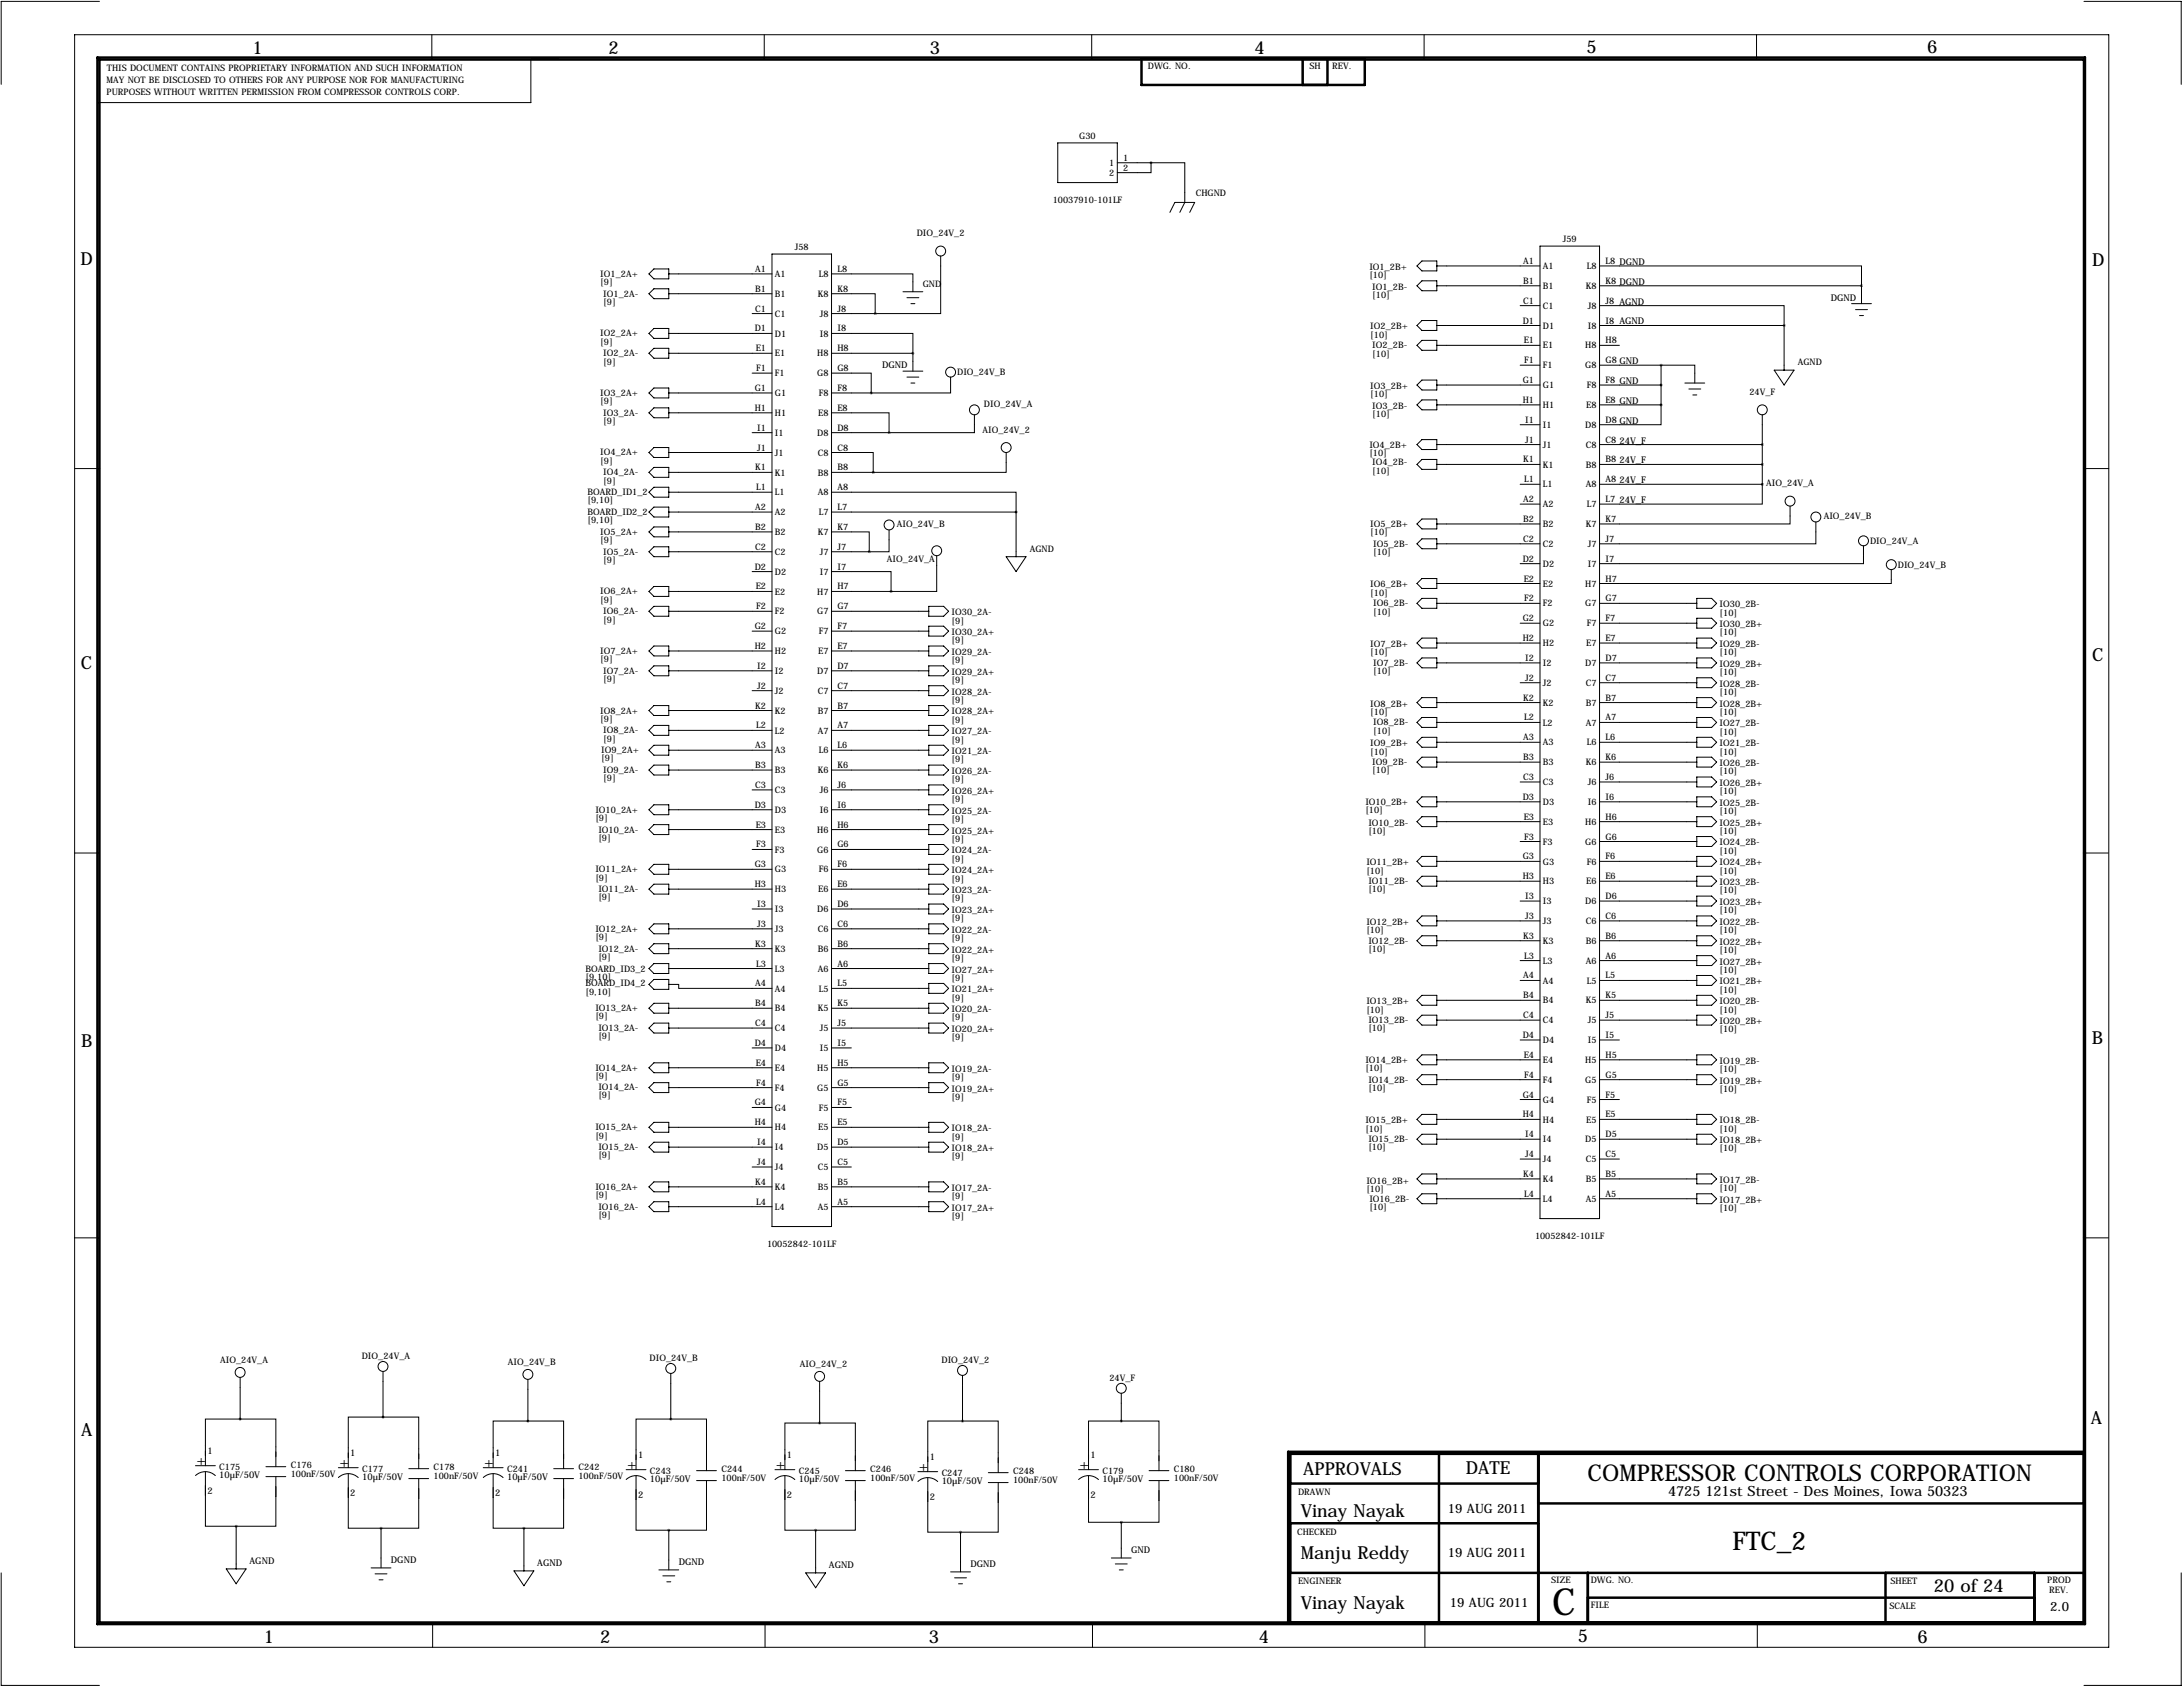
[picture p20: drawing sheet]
<svg xmlns="http://www.w3.org/2000/svg" width="559mm" height="432mm" viewBox="0 0 559 432" stroke-linecap="round" stroke-linejoin="round" font-family="sans-serif">
<defs><g id="words">
<text font-size="9.6" x="397.3" y="413.5">C</text>
<text font-size="6.6" x="443.5" y="396.7">FTC_2</text>
<text font-size="5.9" x="406.4" y="379">COMPRESSOR CONTROLS CORPORATION</text>
<g font-size="4.6">
<text x="64.6" y="13.7">1</text>
<text x="155.8" y="13.7">2</text>
<text x="238" y="13.7">3</text>
<text x="321.1" y="13.7">4</text>
<text x="406.1" y="13.5">5</text>
<text x="493.3" y="13.5">6</text>
<text x="20.6" y="67.9">D</text>
<text x="535.6" y="68.1">D</text>
<text x="20.7" y="171.1">C</text>
<text x="535.5" y="169.2">C</text>
<text x="20.8" y="268.1">B</text>
<text x="535.4" y="267.2">B</text>
<text x="535.2" y="364.5">A</text>
<text x="20.8" y="367.5">A</text>
<text x="333.6" y="377.4">APPROVALS</text>
<text x="375.2" y="377.2">DATE</text>
<text x="333" y="388.4">Vinay Nayak</text>
<text x="333" y="399">Manju Reddy</text>
<text x="495" y="407.4">20 of 24</text>
<text x="333" y="411.7">Vinay Nayak</text>
<text x="67.5" y="420.6">1</text>
<text x="153.6" y="420.6">2</text>
<text x="237.8" y="420.6">3</text>
<text x="322.2" y="420.5">4</text>
<text x="403.9" y="420.4">5</text>
<text x="490.9" y="420.6">6</text>
</g>
<g font-size="3.6">
<text x="50.3" y="374.9">+</text>
<text x="86.9" y="375.4">+</text>
<text x="124" y="375.4">+</text>
<text x="160.5" y="375.9">+</text>
<text x="198.6" y="375.9">+</text>
<text x="235.2" y="376.4">+</text>
<text x="276.4" y="375.9">+</text>
<text x="427" y="383">4725 121st Street - Des Moines, Iowa 50323</text>
</g>
<g font-size="3.3">
<text x="370.6" y="387.3">19 AUG 2011</text>
<text x="370.6" y="398.5">19 AUG 2011</text>
<text x="371.1" y="411.2">19 AUG 2011</text>
<text x="524.8" y="412.2">2.0</text>
</g>
<g font-size="2.4">
<text x="468.6" y="77">DGND</text>
<text x="225.8" y="94.2">DGND</text>
<text x="414.5" y="113.5">24V_F</text>
<text x="414.5" y="118.6">24V_F</text>
<text x="414.5" y="123.7">24V_F</text>
<text x="414.5" y="128.8">24V_F</text>
<text x="53.1" y="372.1">1</text>
<text x="89.7" y="372.6">1</text>
<text x="126.7" y="372.6">1</text>
<text x="163.3" y="373.1">1</text>
<text x="201.4" y="373.1">1</text>
<text x="238" y="373.6">1</text>
<text x="279.1" y="373.1">1</text>
<text x="53.1" y="382.4">2</text>
<text x="56.1" y="378.3">10µF/50V</text>
<text x="89.7" y="382.9">2</text>
<text x="92.7" y="378.9">10µF/50V</text>
<text x="126.7" y="382.9">2</text>
<text x="129.8" y="378.9">10µF/50V</text>
<text x="163.3" y="383.4">2</text>
<text x="166.4" y="379.4">10µF/50V</text>
<text x="201.4" y="383.4">2</text>
<text x="204.5" y="379.4">10µF/50V</text>
<text x="238" y="383.9">2</text>
<text x="241" y="379.9">10µF/50V</text>
<text x="279.1" y="383.4">2</text>
<text x="282.2" y="379.4">10µF/50V</text>
<text x="63.9" y="400.3">AGND</text>
<text x="100.1" y="400">DGND</text>
<text x="137.5" y="400.8">AGND</text>
<text x="173.7" y="400.6">DGND</text>
<text x="212.2" y="401.3">AGND</text>
<text x="248.4" y="401.1">DGND</text>
<text x="289.6" y="397.5">GND</text>
</g>
<g font-size="2.3">
<text x="293.8" y="17.6">DWG. NO.</text>
<text x="335.2" y="17.7">SH</text>
<text x="341" y="17.7">REV.</text>
<text x="27.3" y="21.1">MAY NOT BE DISCLOSED TO OTHERS FOR ANY PURPOSE NOR FOR MANUFACTURING</text>
<text x="27.4" y="18.3">THIS DOCUMENT CONTAINS PROPRIETARY INFORMATION AND SUCH INFORMATION</text>
<text x="27.3" y="24.2">PURPOSES WITHOUT WRITTEN PERMISSION FROM COMPRESSOR CONTROLS CORP.</text>
<text x="276.3" y="35.6">G30</text>
<text x="287.5" y="41.1">1</text>
<text x="283.9" y="42.5">1</text>
<text x="283.9" y="45">2</text>
<text x="287.5" y="43.7">2</text>
<text x="269.5" y="51.9">10037910-101LF</text>
<text x="306.1" y="50.3">CHGND</text>
<text x="203.5" y="64">J58</text>
<text x="234.7" y="60.5">DIO_24V_2</text>
<text x="400" y="62">J59</text>
<text x="153.7" y="70.9">IO1_2A+</text>
<text x="193.3" y="69.6">A1</text>
<text x="198.4" y="70.9">A1</text>
<text x="209.6" y="70.9">L8</text>
<text x="214.4" y="69.6">L8</text>
<text x="350.5" y="69.1">IO1_2B+</text>
<text x="350.5" y="71.2">[10]</text>
<text x="389.9" y="67.6">A1</text>
<text x="395" y="68.9">A1</text>
<text x="406.2" y="68.9">L8</text>
<text x="411" y="67.6">L8 DGND</text>
<text x="153.7" y="73">[9]</text>
<text x="154.4" y="75.9">IO1_2A-</text>
<text x="193.3" y="74.7">B1</text>
<text x="198.4" y="76">B1</text>
<text x="209.3" y="76">K8</text>
<text x="214.4" y="74.7">K8</text>
<text x="236.2" y="73.4">GND</text>
<text x="351.3" y="74.2">IO1_2B-</text>
<text x="351.3" y="76.3">[10]</text>
<text x="389.9" y="72.6">B1</text>
<text x="389.9" y="77.7">C1</text>
<text x="395" y="74">B1</text>
<text x="405.9" y="74">K8</text>
<text x="411" y="72.6">K8 DGND</text>
<text x="411" y="77.7">J8 AGND</text>
<text x="154.4" y="78.1">[9]</text>
<text x="193.3" y="79.8">C1</text>
<text x="198.4" y="81.1">C1</text>
<text x="209.9" y="81.1">J8</text>
<text x="214.4" y="79.8">J8</text>
<text x="389.8" y="82.8">D1</text>
<text x="395" y="79">C1</text>
<text x="406.4" y="79">J8</text>
<text x="411" y="82.8">I8 AGND</text>
<text x="153.7" y="86.1">IO2_2A+</text>
<text x="153.7" y="88.2">[9]</text>
<text x="193.2" y="84.8">D1</text>
<text x="193.5" y="89.9">E1</text>
<text x="198.4" y="86.2">D1</text>
<text x="209.9" y="86.2">I8</text>
<text x="214.4" y="84.8">I8</text>
<text x="214.4" y="89.9">H8</text>
<text x="350.8" y="84.3">IO2_2B+</text>
<text x="350.8" y="86.4">[10]</text>
<text x="351.3" y="89.2">IO2_2B-</text>
<text x="390" y="87.9">E1</text>
<text x="395" y="84.1">D1</text>
<text x="395" y="89.2">E1</text>
<text x="405.8" y="89.2">H8</text>
<text x="406.4" y="84.1">I8</text>
<text x="411" y="87.9">H8</text>
<text x="154.4" y="91.2">IO2_2A-</text>
<text x="154.4" y="93.3">[9]</text>
<text x="193.6" y="95">F1</text>
<text x="198.4" y="91.2">E1</text>
<text x="209.2" y="91.2">H8</text>
<text x="214.4" y="95">G8</text>
<text x="351.3" y="91.3">[10]</text>
<text x="390.2" y="93">F1</text>
<text x="395" y="94.3">F1</text>
<text x="405.8" y="94.3">G8</text>
<text x="411" y="93">G8 GND</text>
<text x="460.2" y="93.5">AGND</text>
<text x="153.7" y="101.3">IO3_2A+</text>
<text x="193.2" y="100.1">G1</text>
<text x="198.4" y="96.3">F1</text>
<text x="198.4" y="101.4">G1</text>
<text x="209.2" y="96.3">G8</text>
<text x="209.6" y="101.4">F8</text>
<text x="214.4" y="100.1">F8</text>
<text x="245" y="96">DIO_24V_B</text>
<text x="350.8" y="99.6">IO3_2B+</text>
<text x="350.8" y="101.7">[10]</text>
<text x="389.8" y="98">G1</text>
<text x="395" y="99.4">G1</text>
<text x="406.2" y="99.4">F8</text>
<text x="411" y="98">F8 GND</text>
<text x="447.8" y="101.1">24V_F</text>
<text x="153.7" y="103.5">[9]</text>
<text x="154.4" y="106.4">IO3_2A-</text>
<text x="193.2" y="105.2">H1</text>
<text x="198.4" y="106.5">H1</text>
<text x="209.5" y="106.5">E8</text>
<text x="214.4" y="105.2">E8</text>
<text x="251.9" y="104.1">DIO_24V_A</text>
<text x="351.3" y="104.6">IO3_2B-</text>
<text x="351.3" y="106.8">[10]</text>
<text x="389.8" y="103.1">H1</text>
<text x="395" y="104.4">H1</text>
<text x="406.1" y="104.4">E8</text>
<text x="411" y="103.1">E8 GND</text>
<text x="154.4" y="108.5">[9]</text>
<text x="193.8" y="110.2">I1</text>
<text x="198.4" y="111.6">I1</text>
<text x="209.2" y="111.6">D8</text>
<text x="214.4" y="110.2">D8</text>
<text x="251.5" y="110.7">AIO_24V_2</text>
<text x="390.4" y="108.2">I1</text>
<text x="390.4" y="113.3">J1</text>
<text x="395" y="109.5">I1</text>
<text x="405.8" y="109.5">D8</text>
<text x="411" y="108.2">D8 GND</text>
<text x="411" y="113.3">C8</text>
<text x="153.7" y="116.6">IO4_2A+</text>
<text x="153.7" y="118.7">[9]</text>
<text x="193.8" y="115.3">J1</text>
<text x="198.4" y="116.6">J1</text>
<text x="209.3" y="116.6">C8</text>
<text x="214.4" y="115.3">C8</text>
<text x="350.5" y="114.6">IO4_2B+</text>
<text x="350.5" y="116.7">[10]</text>
<text x="351.3" y="119.1">IO4_2B-</text>
<text x="389.9" y="118.4">K1</text>
<text x="395" y="114.6">J1</text>
<text x="395" y="119.7">K1</text>
<text x="405.9" y="114.6">C8</text>
<text x="405.9" y="119.7">B8</text>
<text x="411" y="118.4">B8</text>
<text x="154.4" y="121.7">IO4_2A-</text>
<text x="154.4" y="123.8">[9]</text>
<text x="193.3" y="120.4">K1</text>
<text x="193.6" y="125.5">L1</text>
<text x="198.4" y="121.7">K1</text>
<text x="209.3" y="121.7">B8</text>
<text x="214.4" y="120.4">B8</text>
<text x="214.4" y="125.5">A8</text>
<text x="351.3" y="121.2">[10]</text>
<text x="390.2" y="123.4">L1</text>
<text x="395" y="124.8">L1</text>
<text x="405.9" y="124.8">A8</text>
<text x="411" y="123.4">A8</text>
<text x="452.1" y="124.5">AIO_24V_A</text>
<text x="150.4" y="126.7">BOARD_ID1_2</text>
<text x="150.4" y="128.9">[9,10]</text>
<text x="150.4" y="131.8">BOARD_ID2_2</text>
<text x="193.3" y="130.6">A2</text>
<text x="198.4" y="126.8">L1</text>
<text x="198.4" y="131.9">A2</text>
<text x="209.3" y="126.8">A8</text>
<text x="209.6" y="131.9">L7</text>
<text x="214.4" y="130.6">L7</text>
<text x="389.9" y="128.5">A2</text>
<text x="395" y="129.8">A2</text>
<text x="406.2" y="129.8">L7</text>
<text x="411" y="128.5">L7</text>
<text x="150.4" y="133.9">[9,10]</text>
<text x="153.7" y="136.9">IO5_2A+</text>
<text x="193.3" y="135.6">B2</text>
<text x="198.4" y="137">B2</text>
<text x="209.3" y="137">K7</text>
<text x="214.4" y="135.6">K7</text>
<text x="229.6" y="134.9">AIO_24V_B</text>
<text x="350.8" y="134.9">IO5_2B+</text>
<text x="350.8" y="137">[10]</text>
<text x="389.9" y="133.6">B2</text>
<text x="395" y="134.9">B2</text>
<text x="405.9" y="134.9">K7</text>
<text x="411" y="133.6">K7</text>
<text x="466.8" y="132.8">AIO_24V_B</text>
<text x="153.7" y="139">[9]</text>
<text x="154.4" y="142">IO5_2A-</text>
<text x="193.3" y="140.7">C2</text>
<text x="198.4" y="142">C2</text>
<text x="209.9" y="142">J7</text>
<text x="214.4" y="140.7">J7</text>
<text x="227" y="143.8">AIO_24V_A</text>
<text x="263.6" y="141.2">AGND</text>
<text x="351.5" y="140">IO5_2B-</text>
<text x="351.5" y="142.1">[10]</text>
<text x="389.8" y="143.8">D2</text>
<text x="389.9" y="138.7">C2</text>
<text x="395" y="140">C2</text>
<text x="406.4" y="140">J7</text>
<text x="411" y="138.7">J7</text>
<text x="411" y="143.8">I7</text>
<text x="478.7" y="139.2">DIO_24V_A</text>
<text x="154.4" y="144.1">[9]</text>
<text x="193.2" y="145.8">D2</text>
<text x="198.4" y="147.1">D2</text>
<text x="209.9" y="147.1">I7</text>
<text x="214.4" y="145.8">I7</text>
<text x="390" y="148.8">E2</text>
<text x="395" y="145.1">D2</text>
<text x="406.4" y="145.1">I7</text>
<text x="411" y="148.8">H7</text>
<text x="485.8" y="145.3">DIO_24V_B</text>
<text x="153.7" y="152.1">IO6_2A+</text>
<text x="153.7" y="154.3">[9]</text>
<text x="193.5" y="150.9">E2</text>
<text x="193.6" y="156">F2</text>
<text x="198.4" y="152.2">E2</text>
<text x="209.2" y="152.2">H7</text>
<text x="214.4" y="150.9">H7</text>
<text x="214.4" y="156">G7</text>
<text x="350.8" y="150.4">IO6_2B+</text>
<text x="350.8" y="152.5">[10]</text>
<text x="351.5" y="155.2">IO6_2B-</text>
<text x="390.2" y="153.9">F2</text>
<text x="395" y="150.2">E2</text>
<text x="395" y="155.2">F2</text>
<text x="405.8" y="150.2">H7</text>
<text x="405.8" y="155.2">G7</text>
<text x="411" y="153.9">G7</text>
<text x="440.2" y="155.4">IO30_2B-</text>
<text x="154.4" y="157.2">IO6_2A-</text>
<text x="154.4" y="159.3">[9]</text>
<text x="193.2" y="161">G2</text>
<text x="198.4" y="157.3">F2</text>
<text x="209.2" y="157.3">G7</text>
<text x="214.4" y="161">F7</text>
<text x="243.6" y="157.5">IO30_2A-</text>
<text x="243.6" y="159.6">[9]</text>
<text x="351.5" y="157.3">[10]</text>
<text x="389.8" y="159">G2</text>
<text x="395" y="160.3">G2</text>
<text x="406.2" y="160.3">F7</text>
<text x="411" y="159">F7</text>
<text x="440.2" y="157.6">[10]</text>
<text x="440.2" y="160.5">IO30_2B+</text>
<text x="153.7" y="167.4">IO7_2A+</text>
<text x="193.2" y="166.1">H2</text>
<text x="198.4" y="162.4">G2</text>
<text x="198.4" y="167.4">H2</text>
<text x="209.5" y="167.4">E7</text>
<text x="209.6" y="162.4">F7</text>
<text x="214.4" y="166.1">E7</text>
<text x="243.6" y="167.6">IO29_2A-</text>
<text x="243.6" y="162.6">IO30_2A+</text>
<text x="243.6" y="164.7">[9]</text>
<text x="350.8" y="165.6">IO7_2B+</text>
<text x="350.8" y="167.7">[10]</text>
<text x="389.8" y="164.1">H2</text>
<text x="395" y="165.4">H2</text>
<text x="406.1" y="165.4">E7</text>
<text x="411" y="164.1">E7</text>
<text x="440.2" y="165.6">IO29_2B-</text>
<text x="440.2" y="167.7">[10]</text>
<text x="440.2" y="162.6">[10]</text>
<text x="153.7" y="169.5">[9]</text>
<text x="154.4" y="172.5">IO7_2A-</text>
<text x="193.8" y="171.2">I2</text>
<text x="198.4" y="172.5">I2</text>
<text x="209.2" y="172.5">D7</text>
<text x="214.4" y="171.2">D7</text>
<text x="243.6" y="169.8">[9]</text>
<text x="243.6" y="172.7">IO29_2A+</text>
<text x="351.5" y="170.4">IO7_2B-</text>
<text x="351.5" y="172.6">[10]</text>
<text x="390.4" y="169.2">I2</text>
<text x="395" y="170.5">I2</text>
<text x="405.8" y="170.5">D7</text>
<text x="411" y="169.2">D7</text>
<text x="440.2" y="170.7">IO29_2B+</text>
<text x="440.2" y="172.8">[10]</text>
<text x="154.4" y="174.6">[9]</text>
<text x="193.8" y="176.3">J2</text>
<text x="198.4" y="177.6">J2</text>
<text x="209.3" y="177.6">C7</text>
<text x="214.4" y="176.3">C7</text>
<text x="243.6" y="177.8">IO28_2A-</text>
<text x="243.6" y="179.9">[9]</text>
<text x="243.6" y="174.8">[9]</text>
<text x="389.9" y="179.3">K2</text>
<text x="390.4" y="174.2">J2</text>
<text x="395" y="175.6">J2</text>
<text x="405.9" y="175.6">C7</text>
<text x="411" y="174.2">C7</text>
<text x="411" y="179.3">B7</text>
<text x="440.2" y="175.8">IO28_2B-</text>
<text x="440.2" y="177.9">[10]</text>
<text x="153.7" y="182.6">IO8_2A+</text>
<text x="153.7" y="184.7">[9]</text>
<text x="193.3" y="181.4">K2</text>
<text x="198.4" y="182.7">K2</text>
<text x="209.3" y="182.7">B7</text>
<text x="214.4" y="181.4">B7</text>
<text x="243.6" y="182.9">IO28_2A+</text>
<text x="243.6" y="185">[9]</text>
<text x="350.8" y="180.8">IO8_2B+</text>
<text x="350.8" y="183">[10]</text>
<text x="351.5" y="185.7">IO8_2B-</text>
<text x="390.2" y="184.4">L2</text>
<text x="395" y="180.6">K2</text>
<text x="395" y="185.7">L2</text>
<text x="405.9" y="180.6">B7</text>
<text x="405.9" y="185.7">A7</text>
<text x="411" y="184.4">A7</text>
<text x="440.2" y="185.9">IO27_2B-</text>
<text x="440.2" y="180.8">IO28_2B+</text>
<text x="440.2" y="183">[10]</text>
<text x="154.4" y="187.7">IO8_2A-</text>
<text x="154.4" y="189.8">[9]</text>
<text x="193.3" y="191.5">A3</text>
<text x="193.6" y="186.4">L2</text>
<text x="198.4" y="187.8">L2</text>
<text x="209.3" y="187.8">A7</text>
<text x="214.4" y="186.4">A7</text>
<text x="214.4" y="191.5">L6</text>
<text x="243.6" y="188">IO27_2A-</text>
<text x="243.6" y="190.1">[9]</text>
<text x="350.8" y="191">IO9_2B+</text>
<text x="351.5" y="187.8">[10]</text>
<text x="389.9" y="189.5">A3</text>
<text x="395" y="190.8">A3</text>
<text x="406.2" y="190.8">L6</text>
<text x="411" y="189.5">L6</text>
<text x="440.2" y="188">[10]</text>
<text x="440.2" y="191">IO21_2B-</text>
<text x="153.9" y="192.8">IO9_2A+</text>
<text x="153.9" y="194.9">[9]</text>
<text x="154.4" y="197.9">IO9_2A-</text>
<text x="193.3" y="196.6">B3</text>
<text x="198.4" y="192.8">A3</text>
<text x="198.4" y="197.9">B3</text>
<text x="209.3" y="197.9">K6</text>
<text x="209.6" y="192.8">L6</text>
<text x="214.4" y="196.6">K6</text>
<text x="243.6" y="193">IO21_2A-</text>
<text x="243.6" y="195.2">[9]</text>
<text x="350.8" y="193.1">[10]</text>
<text x="351.3" y="195.8">IO9_2B-</text>
<text x="351.3" y="198">[10]</text>
<text x="389.9" y="194.6">B3</text>
<text x="395" y="195.9">B3</text>
<text x="405.9" y="195.9">K6</text>
<text x="411" y="194.6">K6</text>
<text x="440.2" y="196.1">IO26_2B-</text>
<text x="440.2" y="193.1">[10]</text>
<text x="154.4" y="200">[9]</text>
<text x="193.3" y="201.7">C3</text>
<text x="198.4" y="203">C3</text>
<text x="209.9" y="203">J6</text>
<text x="214.4" y="201.7">J6</text>
<text x="243.6" y="198.1">IO26_2A-</text>
<text x="243.6" y="200.2">[9]</text>
<text x="243.6" y="203.2">IO26_2A+</text>
<text x="389.9" y="199.6">C3</text>
<text x="395" y="201">C3</text>
<text x="406.4" y="201">J6</text>
<text x="411" y="199.6">J6</text>
<text x="440.2" y="198.2">[10]</text>
<text x="440.2" y="201.2">IO26_2B+</text>
<text x="440.2" y="203.3">[10]</text>
<text x="152.4" y="208">IO10_2A+</text>
<text x="193.2" y="206.8">D3</text>
<text x="198.4" y="208.1">D3</text>
<text x="209.9" y="208.1">I6</text>
<text x="214.4" y="206.8">I6</text>
<text x="243.6" y="208.3">IO25_2A-</text>
<text x="243.6" y="205.3">[9]</text>
<text x="349.5" y="206">IO10_2B+</text>
<text x="349.5" y="208.1">[10]</text>
<text x="389.8" y="204.7">D3</text>
<text x="390" y="209.8">E3</text>
<text x="395" y="206">D3</text>
<text x="406.4" y="206">I6</text>
<text x="411" y="204.7">I6</text>
<text x="411" y="209.8">H6</text>
<text x="440.2" y="206.2">IO25_2B-</text>
<text x="440.2" y="208.4">[10]</text>
<text x="152.4" y="210.1">[9]</text>
<text x="153.2" y="213.1">IO10_2A-</text>
<text x="153.2" y="215.2">[9]</text>
<text x="193.5" y="211.8">E3</text>
<text x="198.4" y="213.2">E3</text>
<text x="209.2" y="213.2">H6</text>
<text x="214.4" y="211.8">H6</text>
<text x="243.6" y="210.4">[9]</text>
<text x="243.6" y="213.4">IO25_2A+</text>
<text x="243.6" y="215.5">[9]</text>
<text x="350.3" y="211.3">IO10_2B-</text>
<text x="350.3" y="213.4">[10]</text>
<text x="390.2" y="214.9">F3</text>
<text x="395" y="211.1">E3</text>
<text x="405.8" y="211.1">H6</text>
<text x="411" y="214.9">G6</text>
<text x="440.2" y="211.3">IO25_2B+</text>
<text x="440.2" y="213.4">[10]</text>
<text x="193.2" y="222">G3</text>
<text x="193.6" y="216.9">F3</text>
<text x="198.4" y="218.2">F3</text>
<text x="209.2" y="218.2">G6</text>
<text x="214.4" y="216.9">G6</text>
<text x="214.4" y="222">F6</text>
<text x="243.6" y="218.4">IO24_2A-</text>
<text x="243.6" y="220.6">[9]</text>
<text x="349.8" y="221.5">IO11_2B+</text>
<text x="389.8" y="220">G3</text>
<text x="395" y="216.2">F3</text>
<text x="395" y="221.3">G3</text>
<text x="405.8" y="216.2">G6</text>
<text x="406.2" y="221.3">F6</text>
<text x="411" y="220">F6</text>
<text x="440.2" y="216.4">IO24_2B-</text>
<text x="440.2" y="218.5">[10]</text>
<text x="440.2" y="221.5">IO24_2B+</text>
<text x="152.4" y="223.3">IO11_2A+</text>
<text x="152.4" y="225.4">[9]</text>
<text x="193.2" y="227.1">H3</text>
<text x="198.4" y="223.3">G3</text>
<text x="209.6" y="223.3">F6</text>
<text x="214.4" y="227.1">E6</text>
<text x="243.6" y="223.5">IO24_2A+</text>
<text x="243.6" y="225.6">[9]</text>
<text x="349.8" y="223.6">[10]</text>
<text x="350.3" y="226.3">IO11_2B-</text>
<text x="389.8" y="225">H3</text>
<text x="395" y="226.4">H3</text>
<text x="406.1" y="226.4">E6</text>
<text x="411" y="225">E6</text>
<text x="440.2" y="226.6">IO23_2B-</text>
<text x="440.2" y="223.6">[10]</text>
<text x="153.2" y="228.3">IO11_2A-</text>
<text x="153.2" y="230.5">[9]</text>
<text x="193.8" y="232.2">I3</text>
<text x="198.4" y="228.4">H3</text>
<text x="198.4" y="233.5">I3</text>
<text x="209.2" y="233.5">D6</text>
<text x="209.5" y="228.4">E6</text>
<text x="214.4" y="232.2">D6</text>
<text x="243.6" y="228.6">IO23_2A-</text>
<text x="243.6" y="230.7">[9]</text>
<text x="243.6" y="233.7">IO23_2A+</text>
<text x="350.3" y="228.4">[10]</text>
<text x="390.4" y="230.1">I3</text>
<text x="395" y="231.4">I3</text>
<text x="405.8" y="231.4">D6</text>
<text x="411" y="230.1">D6</text>
<text x="440.2" y="228.7">[10]</text>
<text x="440.2" y="231.6">IO23_2B+</text>
<text x="440.2" y="233.8">[10]</text>
<text x="152.4" y="238.5">IO12_2A+</text>
<text x="193.8" y="237.2">J3</text>
<text x="198.4" y="238.6">J3</text>
<text x="209.3" y="238.6">C6</text>
<text x="214.4" y="237.2">C6</text>
<text x="243.6" y="238.8">IO22_2A-</text>
<text x="243.6" y="235.8">[9]</text>
<text x="349.8" y="236.7">IO12_2B+</text>
<text x="349.8" y="238.8">[10]</text>
<text x="390.4" y="235.2">J3</text>
<text x="395" y="236.5">J3</text>
<text x="405.9" y="236.5">C6</text>
<text x="411" y="235.2">C6</text>
<text x="440.2" y="236.7">IO22_2B-</text>
<text x="440.2" y="238.8">[10]</text>
<text x="152.4" y="240.6">[9]</text>
<text x="153.2" y="243.6">IO12_2A-</text>
<text x="153.2" y="245.7">[9]</text>
<text x="193.3" y="242.3">K3</text>
<text x="198.4" y="243.6">K3</text>
<text x="209.3" y="243.6">B6</text>
<text x="214.4" y="242.3">B6</text>
<text x="243.6" y="240.9">[9]</text>
<text x="243.6" y="243.8">IO22_2A+</text>
<text x="243.6" y="246">[9]</text>
<text x="350.3" y="241.6">IO12_2B-</text>
<text x="350.3" y="243.7">[10]</text>
<text x="389.9" y="240.3">K3</text>
<text x="390.2" y="245.4">L3</text>
<text x="395" y="241.6">K3</text>
<text x="405.9" y="241.6">B6</text>
<text x="411" y="240.3">B6</text>
<text x="411" y="245.4">A6</text>
<text x="440.2" y="241.8">IO22_2B+</text>
<text x="440.2" y="243.9">[10]</text>
<text x="149.9" y="248.7">BOARD_ID3_2</text>
<text x="149.9" y="250.8">[9,10]</text>
<text x="193.6" y="247.4">L3</text>
<text x="198.4" y="248.7">L3</text>
<text x="209.3" y="248.7">A6</text>
<text x="214.4" y="247.4">A6</text>
<text x="243.6" y="248.9">IO27_2A+</text>
<text x="243.6" y="251">[9]</text>
<text x="389.9" y="250.4">A4</text>
<text x="395" y="246.7">L3</text>
<text x="395" y="251.8">A4</text>
<text x="405.9" y="246.7">A6</text>
<text x="406.2" y="251.8">L5</text>
<text x="411" y="250.4">L5</text>
<text x="440.2" y="252">IO21_2B+</text>
<text x="440.2" y="246.9">IO27_2B+</text>
<text x="440.2" y="249">[10]</text>
<text x="149.9" y="252.5">BOARD_ID4_2</text>
<text x="149.9" y="254.6">[9,10]</text>
<text x="193.3" y="252.5">A4</text>
<text x="193.3" y="257.6">B4</text>
<text x="198.4" y="253.8">A4</text>
<text x="209.6" y="253.8">L5</text>
<text x="214.4" y="252.5">L5</text>
<text x="214.4" y="257.6">K5</text>
<text x="243.6" y="254">IO21_2A+</text>
<text x="243.6" y="256.1">[9]</text>
<text x="349.8" y="257">IO13_2B+</text>
<text x="389.9" y="255.5">B4</text>
<text x="395" y="256.8">B4</text>
<text x="405.9" y="256.8">K5</text>
<text x="411" y="255.5">K5</text>
<text x="440.2" y="257">IO20_2B-</text>
<text x="440.2" y="254.1">[10]</text>
<text x="152.4" y="258.8">IO13_2A+</text>
<text x="152.4" y="260.9">[9]</text>
<text x="153.2" y="263.9">IO13_2A-</text>
<text x="193.3" y="262.6">C4</text>
<text x="198.4" y="258.9">B4</text>
<text x="198.4" y="263.9">C4</text>
<text x="209.3" y="258.9">K5</text>
<text x="209.9" y="263.9">J5</text>
<text x="214.4" y="262.6">J5</text>
<text x="243.6" y="259.1">IO20_2A-</text>
<text x="243.6" y="261.2">[9]</text>
<text x="349.8" y="259.2">[10]</text>
<text x="350.3" y="261.9">IO13_2B-</text>
<text x="350.3" y="264">[10]</text>
<text x="389.9" y="260.6">C4</text>
<text x="395" y="261.9">C4</text>
<text x="406.4" y="261.9">J5</text>
<text x="411" y="260.6">J5</text>
<text x="440.2" y="259.2">[10]</text>
<text x="440.2" y="262.1">IO20_2B+</text>
<text x="153.2" y="266">[9]</text>
<text x="193.2" y="267.7">D4</text>
<text x="198.4" y="269">D4</text>
<text x="209.9" y="269">I5</text>
<text x="214.4" y="267.7">I5</text>
<text x="243.6" y="264.2">IO20_2A+</text>
<text x="243.6" y="266.3">[9]</text>
<text x="389.8" y="265.7">D4</text>
<text x="395" y="267">D4</text>
<text x="406.4" y="267">I5</text>
<text x="411" y="265.7">I5</text>
<text x="440.2" y="264.2">[10]</text>
<text x="152.4" y="274.1">IO14_2A+</text>
<text x="193.5" y="272.8">E4</text>
<text x="198.4" y="274.1">E4</text>
<text x="209.2" y="274.1">H5</text>
<text x="214.4" y="272.8">H5</text>
<text x="243.6" y="274.3">IO19_2A-</text>
<text x="349.5" y="272">IO14_2B+</text>
<text x="349.5" y="274.2">[10]</text>
<text x="390" y="270.8">E4</text>
<text x="390.2" y="275.8">F4</text>
<text x="395" y="272.1">E4</text>
<text x="405.8" y="272.1">H5</text>
<text x="411" y="270.8">H5</text>
<text x="411" y="275.8">G5</text>
<text x="440.2" y="272.3">IO19_2B-</text>
<text x="440.2" y="274.4">[10]</text>
<text x="152.4" y="276.2">[9]</text>
<text x="153.2" y="278.9">IO14_2A-</text>
<text x="153.2" y="281">[9]</text>
<text x="193.6" y="277.9">F4</text>
<text x="198.4" y="279.2">F4</text>
<text x="209.2" y="279.2">G5</text>
<text x="214.4" y="277.9">G5</text>
<text x="243.6" y="276.4">[9]</text>
<text x="243.6" y="279.4">IO19_2A+</text>
<text x="243.6" y="281.5">[9]</text>
<text x="350.3" y="277.1">IO14_2B-</text>
<text x="350.3" y="279.2">[10]</text>
<text x="389.8" y="280.9">G4</text>
<text x="395" y="277.2">F4</text>
<text x="405.8" y="277.2">G5</text>
<text x="411" y="280.9">F5</text>
<text x="440.2" y="277.4">IO19_2B+</text>
<text x="440.2" y="279.5">[10]</text>
<text x="193.2" y="283">G4</text>
<text x="198.4" y="284.3">G4</text>
<text x="209.6" y="284.3">F5</text>
<text x="214.4" y="283">F5</text>
<text x="349.5" y="287.5">IO15_2B+</text>
<text x="389.8" y="286">H4</text>
<text x="395" y="282.2">G4</text>
<text x="395" y="287.3">H4</text>
<text x="406.1" y="287.3">E5</text>
<text x="406.2" y="282.2">F5</text>
<text x="411" y="286">E5</text>
<text x="440.2" y="287.5">IO18_2B-</text>
<text x="152.4" y="289.3">IO15_2A+</text>
<text x="152.4" y="291.4">[9]</text>
<text x="193.2" y="288">H4</text>
<text x="193.8" y="293.1">I4</text>
<text x="198.4" y="289.3">H4</text>
<text x="209.5" y="289.3">E5</text>
<text x="214.4" y="288">E5</text>
<text x="214.4" y="293.1">D5</text>
<text x="243.6" y="289.6">IO18_2A-</text>
<text x="243.6" y="291.7">[9]</text>
<text x="349.5" y="289.6">[10]</text>
<text x="350.3" y="292.4">IO15_2B-</text>
<text x="390.4" y="291.1">I4</text>
<text x="395" y="292.4">I4</text>
<text x="405.8" y="292.4">D5</text>
<text x="411" y="291.1">D5</text>
<text x="440.2" y="289.6">[10]</text>
<text x="440.2" y="292.6">IO18_2B+</text>
<text x="153.2" y="294.4">IO15_2A-</text>
<text x="153.2" y="296.5">[9]</text>
<text x="193.8" y="298.2">J4</text>
<text x="198.4" y="294.4">I4</text>
<text x="198.4" y="299.5">J4</text>
<text x="209.2" y="294.4">D5</text>
<text x="209.3" y="299.5">C5</text>
<text x="214.4" y="298.2">C5</text>
<text x="243.6" y="294.6">IO18_2A+</text>
<text x="243.6" y="296.8">[9]</text>
<text x="350.3" y="294.5">[10]</text>
<text x="390.4" y="296.2">J4</text>
<text x="395" y="297.5">J4</text>
<text x="405.9" y="297.5">C5</text>
<text x="411" y="296.2">C5</text>
<text x="440.2" y="294.7">[10]</text>
<text x="152.4" y="304.5">IO16_2A+</text>
<text x="193.3" y="303.3">K4</text>
<text x="198.4" y="304.6">K4</text>
<text x="209.3" y="304.6">B5</text>
<text x="214.4" y="303.3">B5</text>
<text x="243.6" y="304.8">IO17_2A-</text>
<text x="349.8" y="303">IO16_2B+</text>
<text x="349.8" y="305.1">[10]</text>
<text x="389.9" y="301.2">K4</text>
<text x="395" y="302.6">K4</text>
<text x="405.9" y="302.6">B5</text>
<text x="411" y="301.2">B5</text>
<text x="440.2" y="302.8">IO17_2B-</text>
<text x="440.2" y="304.9">[10]</text>
<text x="152.4" y="306.7">[9]</text>
<text x="153.2" y="309.6">IO16_2A-</text>
<text x="153.2" y="311.7">[9]</text>
<text x="193.6" y="308.4">L4</text>
<text x="198.4" y="309.7">L4</text>
<text x="209.3" y="309.7">A5</text>
<text x="214.4" y="308.4">A5</text>
<text x="243.6" y="306.9">[9]</text>
<text x="243.6" y="309.9">IO17_2A+</text>
<text x="350.5" y="307.6">IO16_2B-</text>
<text x="350.5" y="309.7">[10]</text>
<text x="390.2" y="306.3">L4</text>
<text x="395" y="307.6">L4</text>
<text x="405.9" y="307.6">A5</text>
<text x="411" y="306.3">A5</text>
<text x="440.2" y="307.8">IO17_2B+</text>
<text x="440.2" y="310">[10]</text>
<text x="243.6" y="312">[9]</text>
<text x="392.9" y="317.1">10052842-101LF</text>
<text x="196.3" y="319.1">10052842-101LF</text>
<text x="92.6" y="347.7">DIO_24V_A</text>
<text x="56.4" y="349">AIO_24V_A</text>
<text x="130" y="349.5">AIO_24V_B</text>
<text x="166.3" y="348.2">DIO_24V_B</text>
<text x="204.8" y="350">AIO_24V_2</text>
<text x="241" y="348.7">DIO_24V_2</text>
<text x="284" y="353.6">24V_F</text>
<text x="56.1" y="376.2">C175</text>
<text x="74.4" y="375.7">C176</text>
<text x="92.7" y="376.7">C177</text>
<text x="111" y="376.2">C178</text>
<text x="129.8" y="376.7">C241</text>
<text x="148.1" y="376.2">C242</text>
<text x="166.4" y="377.2">C243</text>
<text x="184.7" y="376.7">C244</text>
<text x="204.5" y="377.2">C245</text>
<text x="222.8" y="376.7">C246</text>
<text x="241" y="377.7">C247</text>
<text x="259.3" y="377.2">C248</text>
<text x="282.2" y="377.2">C179</text>
<text x="300.5" y="376.7">C180</text>
<text x="74.4" y="378">100nF/50V</text>
<text x="111" y="378.5">100nF/50V</text>
<text x="148.1" y="378.5">100nF/50V</text>
<text x="184.7" y="379.1">100nF/50V</text>
<text x="222.8" y="379.1">100nF/50V</text>
<text x="259.3" y="379.6">100nF/50V</text>
<text x="300.5" y="379.1">100nF/50V</text>
<text x="332.3" y="382.8">DRAWN</text>
<text x="332" y="392.9">CHECKED</text>
<text x="332.3" y="405.4">ENGINEER</text>
<text x="397.1" y="405.1">SIZE</text>
<text x="407.2" y="405.1">DWG. NO.</text>
<text x="483.9" y="405.4">SHEET</text>
<text x="524.1" y="405.1">PROD</text>
<text x="524.6" y="407.7">REV.</text>
<text x="407.2" y="411.5">FILE</text>
<text x="483.7" y="411.7">SCALE</text>
</g>
</g></defs>
<g fill="none" stroke="#000" stroke-width=".26">
<path d="M19.1 8.9h520.7v412.7h-520.7zM25.5 .4h-25.2v21.2M110.5 8.9v6.3M143.1 15.2h-7.2v11.1h-110.9M195.6 8.9v6.3M279.5 8.9v6.3M364.5 8.9v6.3M449.6 8.9v6.3M533.5 .4h24.8v21.2M270.8 36.6h15.2v10.1h-15.2zM286 41.7h8.6M294.6 41.7v2.5h-8.6"/>
<path d="M294.6 41.7h8.7v10.1l-1.3 2.6M299.5 54.4l1.2-2.6h5.1l-1.3 2.6M166.1 70.1l1.3-1.3h3.8v2.6h-3.8zM166.1 75.2l1.3-1.3h3.8v2.6h-3.8zM171.2 70.1h26.4M171.2 75.2h26.4M197.6 65h15.3v248.9h-15.3zM212.9 70.1h20.8v4.6M212.9 75.2h11.1v5.1M231.1 74.7h5.1M232.2 76.2h3M233.2 77.7h1"/>
<path d="M240.8 65.5v14.8h-16.8M362.7 68.1l1.3-1.3h3.8v2.5h-3.8zM362.7 73.2l1.3-1.3h3.8v2.5h-3.8zM367.8 68.1h26.4M367.8 73.2h26.4M389.1 78.2h5.1M394.2 63h15.2v248.9h-15.2zM409.4 68.1h67.1v5.1M409.4 78.2h47.3v5.1M409.4 73.2h67.1M474 77.7h5M475 79.2h3"/>
<path d="M476.5 73.2v4.5M166.1 85.3l1.3-1.2h3.8v2.5h-3.8zM167.4 89.2h3.8v2.5h-3.8l-1.3-1.3zM171.2 85.3h26.4M171.2 90.4h26.4M192.5 80.3h5.1M192.5 95.5h5.1M212.9 95.5h10.1v5.1M212.9 85.3h20.8v5.1M212.9 80.3h11.1M212.9 90.4h20.8M231.1 95h5.1"/>
<path d="M232.2 96.5h3M233.2 98h1M233.7 90.4v4.6M243.3 96.5v4.1h-20.3M362.7 83.3l1.3-1.3h3.8v2.6h-3.8zM362.7 88.4l1.3-1.3h3.8v2.6h-3.8zM362.7 98.6l1.3-1.3h3.8v2.5h-3.8zM367.8 83.3h26.4M367.8 88.4h26.4M367.8 98.6h26.4M389.1 93.5h5.1M409.4 83.3h47.3"/>
<path d="M409.4 88.4h5.1M409.4 93.5h15.8M409.4 98.6h15.8M425.2 93.5h8.6v4.5M425.2 93.5v10.1M431.3 98h5.1M432.3 99.6h3.1M454.2 94.7h5l-2.5 3.9zM456.7 83.3v11.4M476 80.8h1M19.2 119.9h6.4M166.1 100.6l1.3-1.3h3.8v2.6h-3.8z"/>
<path d="M167.4 104.4h3.8v2.5h-3.8l-1.3-1.2zM167.4 114.6h3.8v2.5h-3.8l-1.3-1.3zM171.2 100.6h26.4M171.2 105.7h26.4M171.2 115.8h26.4M192.5 110.7h5.1M212.9 115.8h10.6v5.1M212.9 105.7h14.7v5M212.9 100.6h10.1M212.9 110.7h14.7M249.4 106.2v4.5h-21.8M257.6 115.8v5.1h-34.1"/>
<path d="M362.7 113.8l1.3-1.3h3.8v2.6h-3.8zM364 102.4h3.8v2.5h-3.8l-1.3-1.3zM364 117.6h3.8v2.5h-3.8l-1.3-1.2zM367.8 103.6h26.4M367.8 113.8h26.4M367.8 118.9h26.4M389.1 108.7h5.1M409.4 103.6h15.8M409.4 113.8h41.7M409.4 118.9h41.7M425.2 103.6v5.1h-15.8M433.3 101.1h1"/>
<path d="M451.1 106.2v17.8M533.4 119.9h6.4M166.1 120.9l1.3-1.3h3.8v2.6h-3.8zM166.1 126l1.3-1.3h3.8v2.6h-3.8zM166.1 136.1l1.3-1.2h3.8v2.5h-3.8zM167.4 129.8h3.8v2.5h-3.8l-1.3-1.2zM167.4 140h3.8v2.5h-3.8l-1.3-1.3zM171.2 120.9h26.4M171.2 126h26.4M171.2 131.1h26.4M171.2 136.1h26.4M212.9 136.1h9.6v5.1"/>
<path d="M212.9 126h47.2v5.1M212.9 120.9h10.6M212.9 131.1h47.2M227.6 135.6v5.6h-5.1M260.1 131.1v11.4M362.7 134.1l1.3-1.3h3.8v2.6h-3.8zM362.7 139.2l1.3-1.3h3.8v2.6h-3.8zM367.8 134.1h26.4M367.8 139.2h26.4M389.1 124h5.1M389.1 129h5.1M409.4 124h41.7"/>
<path d="M451.1 124v5h-41.7M458.2 129.5v4.6h-48.8M464.8 133.6v5.6h-55.4M477 139.7v4.6h-67.6M166.1 151.4l1.3-1.3h3.8v2.6h-3.8zM167.4 155.2h3.8v2.5h-3.8l-1.3-1.2zM171.2 141.2h26.4M171.2 151.4h26.4M171.2 156.5h26.4M192.5 146.3h5.1M212.9 146.3h15.2v5.1M212.9 141.2h9.6"/>
<path d="M212.9 151.4h15.2M212.9 156.5h24.8M237.7 155.2h3.9l1.2 1.3-1.2 1.2h-3.9zM239.8 142.2v9.2h-11.7M257.6 142.5h5l-2.5 3.8zM362.7 149.4l1.3-1.3h3.8v2.5h-3.8zM364 153.2h3.8v2.5h-3.8l-1.3-1.3zM367.8 149.4h26.4M367.8 154.4h26.4M389.1 144.3h5.1M389.1 159.5h5.1M409.4 154.4h24.9"/>
<path d="M409.4 159.5h24.9M434.3 153.2h3.8l1.3 1.2-1.3 1.3h-3.8zM434.3 158.2h3.8l1.3 1.3-1.3 1.3h-3.8zM484.1 145.8v3.6h-74.7M166.1 171.7l1.3-1.3h3.8v2.6h-3.8zM167.4 165.4h3.8v2.5h-3.8l-1.3-1.3zM171.2 166.6h26.4M171.2 171.7h26.4M192.5 161.5h5.1M192.5 176.8h5.1M212.9 161.5h24.8M212.9 166.6h24.8"/>
<path d="M212.9 171.7h24.8M212.9 176.8h24.8M237.7 165.4h3.9l1.2 1.2-1.2 1.3h-3.9zM237.7 170.4h3.9l1.2 1.3-1.2 1.3h-3.9zM237.7 160.3h3.9l1.2 1.2-1.2 1.3h-3.9zM237.7 175.5h3.9l1.2 1.3-1.2 1.3h-3.9zM362.7 164.6l1.3-1.3h3.8v2.6h-3.8zM364 168.4h3.8v2.5h-3.8l-1.3-1.2zM364 178.6h3.8v2.5h-3.8l-1.3-1.3zM367.8 164.6h26.4M367.8 169.7h26.4M367.8 179.8h26.4"/>
<path d="M389.1 174.8h5.1M409.4 164.6h24.9M409.4 169.7h24.9M409.4 174.8h24.9M409.4 179.8h24.9M434.3 163.3h3.8l1.3 1.3-1.3 1.3h-3.8zM434.3 168.4h3.8l1.3 1.3-1.3 1.2h-3.8zM434.3 178.6h3.8l1.3 1.2-1.3 1.3h-3.8zM434.3 173.5h3.8l1.3 1.3-1.3 1.2h-3.8zM166.1 186.9l1.3-1.2h3.8v2.5h-3.8zM166.1 197.1l1.3-1.3h3.8v2.6h-3.8zM167.4 180.6h3.8v2.5h-3.8l-1.3-1.2z"/>
<path d="M167.4 190.8h3.8v2.5h-3.8l-1.3-1.3zM171.2 181.9h26.4M171.2 186.9h26.4M171.2 192h26.4M171.2 197.1h26.4M212.9 181.9h24.8M212.9 186.9h24.8M212.9 192h24.8M212.9 197.1h24.8M237.7 180.6h3.9l1.2 1.3-1.2 1.2h-3.9zM237.7 185.7h3.9l1.2 1.2-1.2 1.3h-3.9zM237.7 190.8h3.9l1.2 1.2-1.2 1.3h-3.9z"/>
<path d="M237.7 195.8h3.9l1.2 1.3-1.2 1.3h-3.9zM362.7 184.9l1.3-1.3h3.8v2.6h-3.8zM362.7 190l1.3-1.3h3.8v2.6h-3.8zM364 193.8h3.8v2.5h-3.8l-1.3-1.2zM367.8 184.9h26.4M367.8 190h26.4M367.8 195.1h26.4M409.4 184.9h24.9M409.4 190h24.9M409.4 195.1h24.9M434.3 183.6h3.8l1.3 1.3-1.3 1.3h-3.8zM434.3 188.7h3.8l1.3 1.3-1.3 1.3h-3.8z"/>
<path d="M434.3 193.8h3.8l1.3 1.3-1.3 1.2h-3.8zM434.3 198.9h3.8l1.3 1.3-1.3 1.2h-3.8zM19 218.3h6.5M166.1 212.3l1.3-1.2h3.8v2.5h-3.8zM167.4 206h3.8v2.5h-3.8l-1.3-1.2zM171.2 207.3h26.4M171.2 212.3h26.4M192.5 202.2h5.1M192.5 217.4h5.1M212.9 202.2h24.8M212.9 207.3h24.8M212.9 212.3h24.8"/>
<path d="M212.9 217.4h24.8M237.7 206h3.9l1.2 1.3-1.2 1.2h-3.9zM237.7 211.1h3.9l1.2 1.2-1.2 1.3h-3.9zM237.7 200.9h3.9l1.2 1.3-1.2 1.3h-3.9zM237.7 216.2h3.9l1.2 1.2-1.2 1.3h-3.9zM362.7 210.3l1.3-1.3h3.8v2.6h-3.8zM364 204h3.8v2.5h-3.8l-1.3-1.3zM364 219.2h3.8v2.5h-3.8l-1.3-1.2zM367.8 205.2h26.4M367.8 210.3h26.4M389.1 200.2h5.1M389.1 215.4h5.1"/>
<path d="M409.4 200.2h24.9M409.4 205.2h24.9M409.4 210.3h24.9M409.4 215.4h24.9M434.3 204h3.8l1.3 1.2-1.3 1.3h-3.8zM434.3 209h3.8l1.3 1.3-1.3 1.3h-3.8zM434.3 219.2h3.8l1.3 1.3-1.3 1.2h-3.8zM434.3 214.1h3.8l1.3 1.3-1.3 1.3h-3.8zM533.3 218.3h6.4M166.1 222.5l1.3-1.3h3.8v2.6h-3.8zM166.1 227.6l1.3-1.3h3.8v2.6h-3.8zM166.1 237.7l1.3-1.2h3.8v2.5h-3.8z"/>
<path d="M171.2 222.5h26.4M171.2 227.6h26.4M171.2 237.7h26.4M192.5 232.7h5.1M212.9 222.5h24.8M212.9 227.6h24.8M212.9 232.7h24.8M212.9 237.7h24.8M237.7 221.2h3.9l1.2 1.3-1.2 1.3h-3.9zM237.7 226.3h3.9l1.2 1.3-1.2 1.3h-3.9zM237.7 236.5h3.9l1.2 1.2-1.2 1.3h-3.9zM237.7 231.4h3.9l1.2 1.3-1.2 1.2h-3.9z"/>
<path d="M362.7 225.6l1.3-1.3h3.8v2.5h-3.8zM362.7 235.7l1.3-1.3h3.8v2.6h-3.8zM367.8 220.5h26.4M367.8 225.6h26.4M367.8 235.7h26.4M389.1 230.6h5.1M409.4 220.5h24.9M409.4 225.6h24.9M409.4 230.6h24.9M409.4 235.7h24.9M434.3 224.3h3.8l1.3 1.3-1.3 1.2h-3.8zM434.3 234.4h3.8l1.3 1.3-1.3 1.3h-3.8z"/>
<path d="M434.3 239.5h3.8l1.3 1.3-1.3 1.3h-3.8zM434.3 229.4h3.8l1.3 1.2-1.3 1.3h-3.8zM166.1 247.9l1.3-1.3h3.8v2.6h-3.8zM166.1 252l1.3-1.3h3.8v2.5h-3.8zM166.1 258.1l1.3-1.3h3.8v2.5h-3.8zM167.4 241.6h3.8v2.5h-3.8l-1.3-1.3zM171.2 252h2.5v1h23.9M171.2 242.8h26.4M171.2 247.9h26.4M171.2 258.1h26.4M212.9 242.8h24.8M212.9 247.9h24.8"/>
<path d="M212.9 253h24.8M212.9 258.1h24.8M237.7 241.6h3.9l1.2 1.2-1.2 1.3h-3.9zM237.7 256.8h3.9l1.2 1.3-1.2 1.2h-3.9zM237.7 246.6h3.9l1.2 1.3-1.2 1.3h-3.9zM237.7 251.7h3.9l1.2 1.3-1.2 1.3h-3.9zM362.7 240.8l1.3-1.3h3.8v2.6h-3.8zM364 254.8h3.8v2.5h-3.8l-1.3-1.3zM364 259.8h3.8v2.6h-3.8l-1.3-1.3zM367.8 240.8h26.4M367.8 256h26.4M389.1 245.9h5.1"/>
<path d="M389.1 251h5.1M409.4 240.8h24.9M409.4 245.9h24.9M409.4 251h24.9M409.4 256h24.9M434.3 254.8h3.8l1.3 1.2-1.3 1.3h-3.8zM434.3 259.8h3.8l1.3 1.3-1.3 1.3h-3.8zM434.3 244.6h3.8l1.3 1.3-1.3 1.2h-3.8zM434.3 249.7h3.8l1.3 1.3-1.3 1.2h-3.8zM166.1 263.1l1.3-1.2h3.8v2.5h-3.8zM167.4 272h3.8v2.6h-3.8l-1.3-1.3zM167.4 277.1h3.8v2.6h-3.8l-1.3-1.3z"/>
<path d="M171.2 263.1h26.4M171.2 273.3h26.4M171.2 278.4h26.4M192.5 268.2h5.1M212.9 263.1h24.8M212.9 268.2h5M212.9 273.3h24.8M212.9 278.4h24.8M237.7 261.9h3.9l1.2 1.2-1.2 1.3h-3.9zM237.7 272h3.9l1.2 1.3-1.2 1.3h-3.9zM237.7 277.1h3.9l1.2 1.3-1.2 1.3h-3.9zM362.7 276.4l1.3-1.3h3.8v2.5h-3.8z"/>
<path d="M364 270h3.8v2.5h-3.8l-1.3-1.2zM367.8 261.1h26.4M367.8 271.3h26.4M367.8 276.4h26.4M389.1 266.2h5.1M409.4 261.1h24.9M409.4 266.2h5.1M409.4 271.3h24.9M409.4 276.4h24.9M434.3 270h3.8l1.3 1.3-1.3 1.2h-3.8zM434.3 275.1h3.8l1.3 1.3-1.3 1.2h-3.8zM166.1 288.5l1.3-1.2h3.8v2.5h-3.8z"/>
<path d="M166.1 293.6l1.3-1.2h3.8v2.5h-3.8zM171.2 288.5h26.4M171.2 293.6h26.4M192.5 283.5h5.1M192.5 298.7h5.1M212.9 283.5h5M212.9 288.5h24.8M212.9 293.6h24.8M212.9 298.7h5M237.7 287.3h3.9l1.2 1.2-1.2 1.3h-3.9zM237.7 292.4h3.9l1.2 1.2-1.2 1.3h-3.9zM364 285.2h3.8v2.6h-3.8l-1.3-1.3z"/>
<path d="M364 290.3h3.8v2.6h-3.8l-1.3-1.3zM367.8 286.5h26.4M367.8 291.6h26.4M389.1 281.4h5.1M389.1 296.7h5.1M409.4 281.4h5.1M409.4 286.5h24.9M409.4 291.6h24.9M409.4 296.7h5.1M434.3 285.2h3.8l1.3 1.3-1.3 1.3h-3.8zM434.3 290.3h3.8l1.3 1.3-1.3 1.3h-3.8zM19 316.8h6.5"/>
<path d="M166.1 303.8l1.3-1.3h3.8v2.6h-3.8zM166.1 308.9l1.3-1.3h3.8v2.5h-3.8zM171.2 303.8h26.4M171.2 308.9h26.4M212.9 303.8h24.8M212.9 308.9h24.8M237.7 302.5h3.9l1.2 1.3-1.2 1.3h-3.9zM237.7 307.6h3.9l1.2 1.3-1.2 1.2h-3.9zM362.7 301.8l1.3-1.3h3.8v2.5h-3.8zM364 305.6h3.8v2.5h-3.8l-1.3-1.3zM367.8 301.8h26.4M367.8 306.8h26.4"/>
<path d="M409.4 301.8h24.9M409.4 306.8h24.9M434.3 300.5h3.8l1.3 1.3-1.3 1.2h-3.8zM434.3 305.6h3.8l1.3 1.2-1.3 1.3h-3.8zM533.3 316.8h6.4M61.5 352.6v10.6M98 351v11.7M135.1 353.1v10.6M171.7 351.5v11.7M209.8 353.6v10.6M246.4 352v11.7M287 356.6v7.1"/>
<path d="M50 375.2h5.1M50 377.7a3.7 3.7 0 0 1 5.1 0M52.6 376.7v14h7.9M61.5 363.2h-8.9v12M61.5 363.2h9.1v12.2M68.1 375.4h5.1M68.1 378h5.1M70.6 378v12.7h-10.1M86.6 375.7h5.1M86.6 378.2a3.7 3.7 0 0 1 5.1 0M89.2 377.2v14h8.3M98 362.7h-8.8v13"/>
<path d="M98 362.7h9.2v13.2M104.6 375.9h5.1M104.6 378.5h5.1M107.2 378.5v12.7h-9.7M123.7 375.7h5.1M123.7 378.2a3.7 3.7 0 0 1 5.1 0M126.2 377.2v14h7.9M135.1 363.7h-8.9v12M135.1 363.7h9.2v12.2M141.7 375.9h5.1M141.7 378.5h5.1M144.3 378.5v12.7h-10.2"/>
<path d="M160.3 376.2h5.1M160.3 378.7a3.7 3.7 0 0 1 5.1 0M162.8 377.7v14h8.4M171.7 363.2h-8.9v13M171.7 363.2h9.1v13.2M178.3 376.4h5.1M178.3 379h5.1M180.8 379v12.7h-9.6M198.4 376.2h5.1M198.4 378.7a3.7 3.7 0 0 1 5.1 0M200.9 377.7v14h7.9M209.8 364.2h-8.9v12"/>
<path d="M209.8 364.2h9.1v12.2M216.4 376.4h5.1M216.4 379h5.1M218.9 379v12.7h-10.1M234.9 376.7h5.1M235 379.2a3.7 3.7 0 0 1 5 0M237.5 378.2v14h8.4M246.4 363.7h-8.9v13M246.4 363.7h9.1v13.2M253 376.9h5.1M253 379.5h5.1M255.5 379.5v12.7h-9.6"/>
<path d="M276.1 376.2h5.1M276.1 378.7a3.7 3.7 0 0 1 5.1 0M278.6 377.7v11.9h8.4M287 363.7h-8.4v12.5M287 363.7h9.7v12.7M294.1 376.4h5.1M294.1 379h5.1M296.7 379v10.6h-9.7M60.5 390.7v10.9M97.5 391.2v10.1M134.1 391.2v10.9M171.2 391.7v10.1"/>
<path d="M208.8 391.7v10.9M245.9 392.2v10.1M284.5 398.8h5.1M287 389.6v9.2M.3 402.6v28.8h25.2M57.9 401.6h5.1l-2.5 3.8zM95 401.3h5.1M96 402.8h3.1M97 404.4h1M110.7 415.3v6.3M131.6 402.1h5.1l-2.6 3.8zM168.7 401.8h5"/>
<path d="M169.7 403.4h3M170.7 404.9h1M195.8 415.3v6.3M206.2 402.6h5.1l-2.5 3.8zM243.3 402.3h5.1M244.3 403.9h3.1M245.4 405.4h1M279.7 415.3v6.3M285.5 400.3h3M286.5 401.8h1M364.7 415.3v6.3M449.8 415.3v6.3"/>
<path d="M558.3 402.6v28.8h-24.8"/>
<circle cx="240.8" cy="64.3" r="1.27"/>
<circle cx="243.3" cy="95.2" r="1.27"/>
<circle cx="249.4" cy="104.9" r="1.27"/>
<circle cx="257.6" cy="114.6" r="1.27"/>
<circle cx="451.1" cy="104.9" r="1.27"/>
<circle cx="227.6" cy="134.4" r="1.27"/>
<circle cx="458.2" cy="128.3" r="1.27"/>
<circle cx="464.8" cy="132.3" r="1.27"/>
<circle cx="477" cy="138.4" r="1.27"/>
<circle cx="239.8" cy="141" r="1.27"/>
<circle cx="484.1" cy="144.5" r="1.27"/>
<circle cx="61.5" cy="351.3" r="1.27"/>
<circle cx="98" cy="349.8" r="1.27"/>
<circle cx="135.1" cy="351.8" r="1.27"/>
<circle cx="171.7" cy="350.3" r="1.27"/>
<circle cx="209.8" cy="352.3" r="1.27"/>
<circle cx="246.4" cy="350.8" r="1.27"/>
<circle cx="287" cy="355.3" r="1.27"/>
</g>
<g fill="none" stroke="#000" stroke-width=".63">
<path d="M24.9 14.7h508.8v401h-508.8zM25.5 15.2h508v400.1h-508zM292.2 15h57.2v6.7h-57.2zM333.5 21.7v-6.7h6.3v6.7M330.3 379.7h63.5M368.4 372.1v43.2M393.8 372.1v43.2M533.5 372.1h-203.2v43.2M533.5 371.6h-203.8v43.7M330.3 389.9h63.5M393.8 384.8h139.7M330.3 402.6h203.2"/>
<path d="M406.5 402.6v12.7M406.5 408.9h114.3M482.7 402.6v12.7M520.8 402.6v12.7"/>
</g>
<path d="M224 80.3a.05 .05 0 0 0 .1 0 .05 .05 0 0 0-.1 0zM60.4 390.7a.05 .05 0 0 0 .1 0 .05 .05 0 0 0-.1 0zM61.4 363.2a.05 .05 0 0 0 .1 0 .05 .05 0 0 0-.1 0zM97.5 391.2a.05 .05 0 0 0 .1 0 .05 .05 0 0 0-.1 0zM98 362.7a.05 .05 0 0 0 .1 0 .05 .05 0 0 0-.1 0zM135.1 363.7a.05 .05 0 0 0 .1 0 .05 .05 0 0 0-.1 0zM245.8 392.2a.05 .05 0 0 0 .1 0 .05 .05 0 0 0-.1 0zM294.6 41.7a.05 .05 0 0 0 .1 0 .05 .05 0 0 0-.1 0z" fill="#000" stroke="#000" stroke-width=".63"/>
<use href="#words"/>
</svg>
